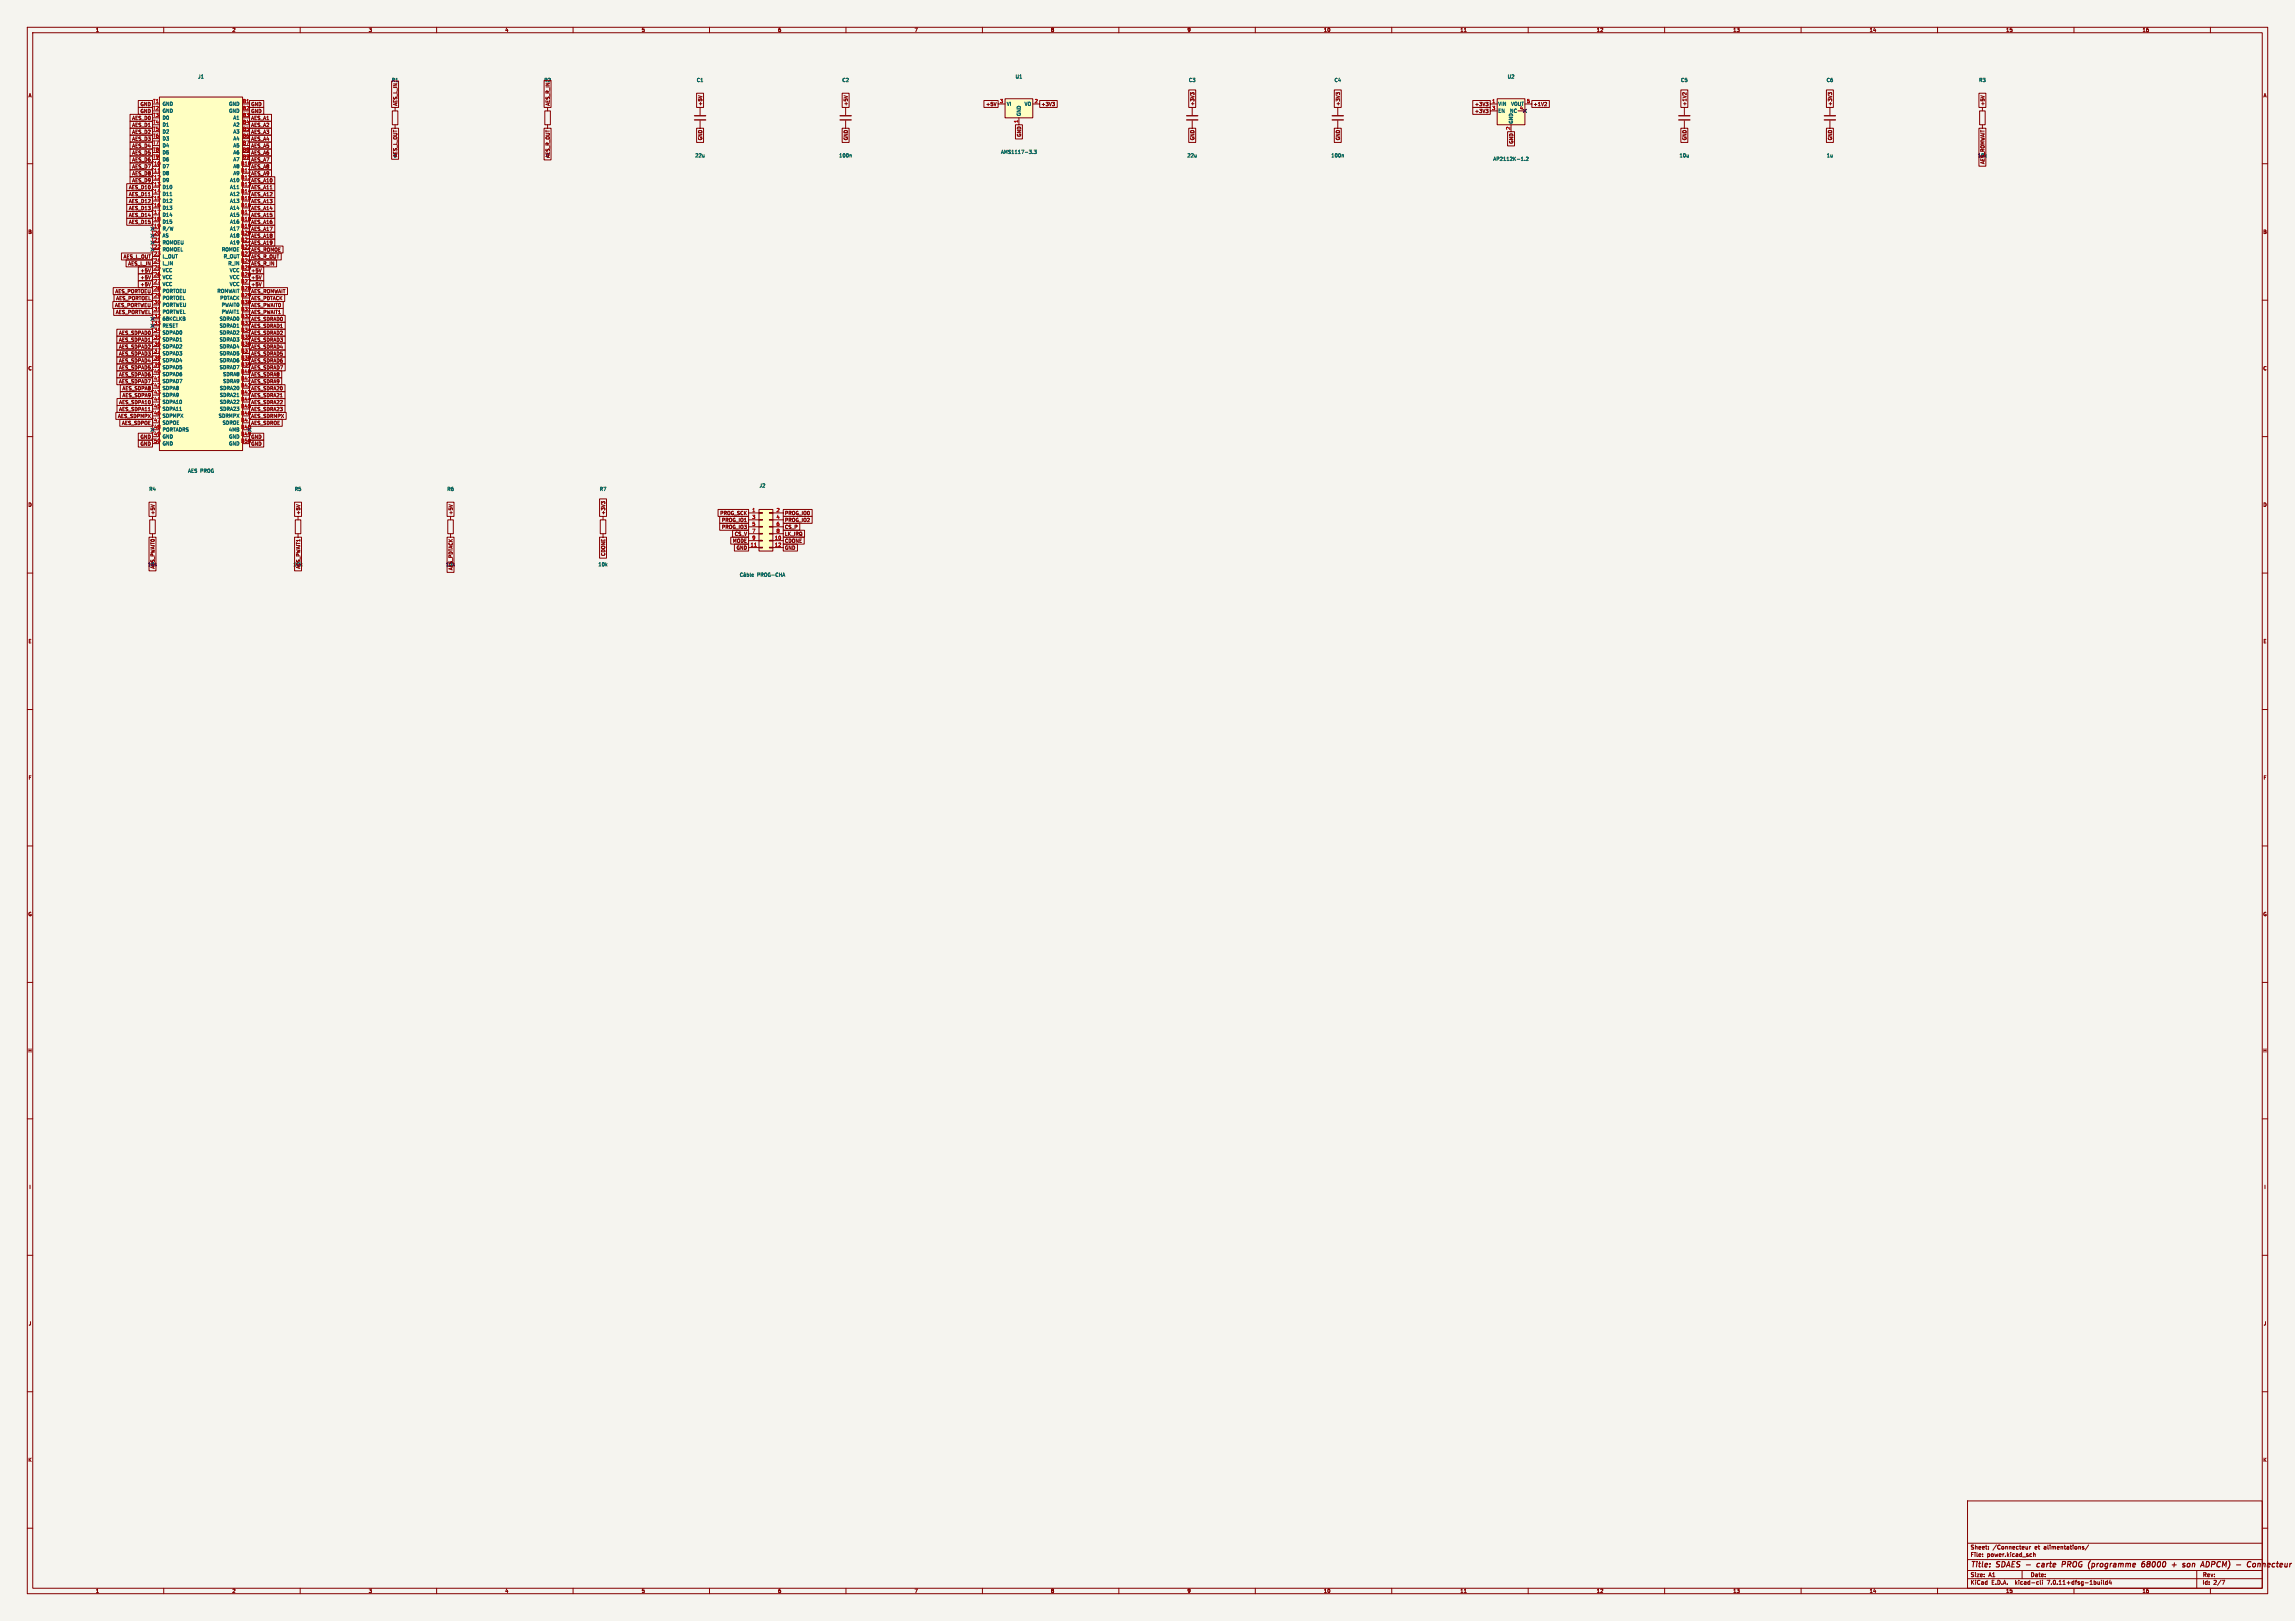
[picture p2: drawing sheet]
<svg xmlns="http://www.w3.org/2000/svg" width="841mm" height="594mm" viewBox="0 0 841 594" stroke-linecap="round" stroke-linejoin="round" font-family="sans-serif">
<defs><g id="words">
<g font-size="2.8" fill="#840000">
<text x="722" y="574.9">Title:</text>
<text x="731.7" y="574.9">SDAES -</text>
<text x="748.1" y="574.9">carte</text>
<text x="758.1" y="574.9">PROG</text>
<text x="768.5" y="574.9">(programme</text>
<text x="788.9" y="574.9">68000</text>
<text x="800.7" y="574.9">+</text>
<text x="805.5" y="574.9">son</text>
<text x="813.1" y="574.9">ADPCM)</text>
<text x="826.8" y="574.9">-</text>
<text x="831.6" y="574.9">Connect</text>
</g>
<g font-size="2.1" fill="#840000">
<text x="722" y="568">Sheet:</text>
<text x="730.2" y="568">/Connecteur</text>
<text x="745.7" y="568">et</text>
<text x="749.1" y="568">alimentations/</text>
<text x="722" y="570.7">File:</text>
<text x="728.1" y="570.7">power.kicad_sch</text>
<text x="722" y="580.9">KiCad</text>
<text x="722" y="578.1">Size:</text>
<text x="728.7" y="578.1">A1</text>
<text x="729.7" y="580.9">E.D.A.</text>
<text x="738.6" y="580.9">kicad-cli</text>
<text x="744" y="578.1">Date:</text>
<text x="750.5" y="580.9">7.0.11+dfsg-1build4</text>
<text x="807" y="578.3">Rev:</text>
<text x="807" y="580.9">Id:</text>
<text x="811.1" y="580.9">2/7</text>
</g>
<g font-size="1.8" fill="#840000">
<text x="35" y="11.9">1</text>
<text x="85" y="11.9">2</text>
<text x="135" y="11.9">3</text>
<text x="185" y="11.9">4</text>
<text x="235" y="11.9">5</text>
<text x="285" y="11.9">6</text>
<text x="335" y="11.9">7</text>
<text x="385" y="11.9">8</text>
<text x="435" y="11.9">9</text>
<text x="485" y="11.9">10</text>
<text x="535" y="11.9">11</text>
<text x="585" y="11.9">12</text>
<text x="635" y="11.9">13</text>
<text x="685" y="11.9">14</text>
<text x="735" y="11.9">15</text>
<text x="785" y="11.9">16</text>
<text x="10.3" y="35.9">A</text>
<text x="143.4" y="30.2">R1</text>
<text x="199.3" y="30.2">R2</text>
<text x="829.3" y="35.9">A</text>
<text x="51.3" y="39.1">GND</text>
<text x="51.3" y="41.6">GND</text>
<text x="91.9" y="39.1">GND</text>
<text x="91.9" y="41.6">GND</text>
<text x="145.7" y="38.9" transform="rotate(-90 145.7 38.9)">AES_L_IN</text>
<text x="201.6" y="38.9" transform="rotate(-90 201.6 38.9)">AES_R_IN</text>
<text x="257.5" y="38.9" transform="rotate(-90 257.5 38.9)">+5V</text>
<text x="310.8" y="38.9" transform="rotate(-90 310.8 38.9)">+5V</text>
<text x="361.2" y="39.1">+5V</text>
<text x="381.5" y="39.1">+3V3</text>
<text x="437.8" y="38.9" transform="rotate(-90 437.8 38.9)">+3V3</text>
<text x="491.2" y="38.9" transform="rotate(-90 491.2 38.9)">+3V3</text>
<text x="540.3" y="39.1">+3V3</text>
<text x="540.3" y="41.6">+3V3</text>
<text x="561.8" y="39.1">+1V2</text>
<text x="618.2" y="38.9" transform="rotate(-90 618.2 38.9)">+1V2</text>
<text x="671.5" y="38.9" transform="rotate(-90 671.5 38.9)">+3V3</text>
<text x="727.4" y="38.9" transform="rotate(-90 727.4 38.9)">+5V</text>
<text x="48.3" y="46.7">AES_D1</text>
<text x="48.3" y="44.1">AES_D0</text>
<text x="91.9" y="44.1">AES_A1</text>
<text x="91.9" y="46.7">AES_A2</text>
<text x="48.3" y="49.2">AES_D2</text>
<text x="48.3" y="51.8">AES_D3</text>
<text x="91.9" y="51.8">AES_A4</text>
<text x="91.9" y="49.2">AES_A3</text>
<text x="257.5" y="51.5" transform="rotate(-90 257.5 51.5)">GND</text>
<text x="310.8" y="51.5" transform="rotate(-90 310.8 51.5)">GND</text>
<text x="374.3" y="50.3" transform="rotate(-90 374.3 50.3)">GND</text>
<text x="437.8" y="51.5" transform="rotate(-90 437.8 51.5)">GND</text>
<text x="491.2" y="51.5" transform="rotate(-90 491.2 51.5)">GND</text>
<text x="554.7" y="52.8" transform="rotate(-90 554.7 52.8)">GND</text>
<text x="618.2" y="51.5" transform="rotate(-90 618.2 51.5)">GND</text>
<text x="671.5" y="51.5" transform="rotate(-90 671.5 51.5)">GND</text>
<text x="48.3" y="54.3">AES_D4</text>
<text x="48.3" y="56.8">AES_D5</text>
<text x="48.3" y="59.4">AES_D6</text>
<text x="91.9" y="59.4">AES_A7</text>
<text x="91.9" y="56.8">AES_A6</text>
<text x="91.9" y="54.3">AES_A5</text>
<text x="144.1" y="57.9">0</text>
<text x="145.7" y="57.7" transform="rotate(-90 145.7 57.7)">AES_L_OUT</text>
<text x="200" y="57.9">0</text>
<text x="201.6" y="57.9" transform="rotate(-90 201.6 57.9)">AES_R_OUT</text>
<text x="724.6" y="57.9">10k</text>
<text x="48.3" y="64.5">AES_D8</text>
<text x="48.3" y="61.9">AES_D7</text>
<text x="55.4" y="60.7">T10</text>
<text x="55.4" y="63.2">T11</text>
<text x="55.4" y="65.8">T12</text>
<text x="91.9" y="61.9">AES_A8</text>
<text x="91.9" y="64.5">AES_A9</text>
<text x="727.4" y="60.2" transform="rotate(-90 727.4 60.2)">AES_ROMWAIT</text>
<text x="47.1" y="69.5">AES_D10</text>
<text x="48.3" y="67">AES_D9</text>
<text x="55.4" y="68.3">T13</text>
<text x="55.4" y="70.9">T14</text>
<text x="91.9" y="67">AES_A10</text>
<text x="91.9" y="69.5">AES_A11</text>
<text x="47.1" y="72.1">AES_D11</text>
<text x="47.1" y="74.6">AES_D12</text>
<text x="47.1" y="77.2">AES_D13</text>
<text x="55.4" y="73.4">T15</text>
<text x="55.4" y="75.9">T16</text>
<text x="91.9" y="72.1">AES_A12</text>
<text x="91.9" y="74.6">AES_A13</text>
<text x="91.9" y="77.2">AES_A14</text>
<text x="47.1" y="79.7">AES_D14</text>
<text x="47.1" y="82.2">AES_D15</text>
<text x="55.4" y="78.5">T17</text>
<text x="55.4" y="81">T18</text>
<text x="55.4" y="83.6">T19</text>
<text x="91.9" y="79.7">AES_A15</text>
<text x="91.9" y="82.2">AES_A16</text>
<text x="10.3" y="85.9">B</text>
<text x="91.9" y="89.9">AES_A19</text>
<text x="91.9" y="84.8">AES_A17</text>
<text x="91.9" y="87.3">AES_A18</text>
<text x="829.2" y="85.9">B</text>
<text x="45.2" y="94.9">AES_L_OUT</text>
<text x="91.9" y="94.9">AES_R_OUT</text>
<text x="91.9" y="92.4">AES_ROMOE</text>
<text x="46.9" y="97.5">AES_L_IN</text>
<text x="51.3" y="100">+5V</text>
<text x="91.9" y="100">+5V</text>
<text x="91.9" y="97.5">AES_R_IN</text>
<text x="42.1" y="107.6">AES_PORTOEU</text>
<text x="51.3" y="102.6">+5V</text>
<text x="51.3" y="105.1">+5V</text>
<text x="91.9" y="107.6">AES_ROMWAIT</text>
<text x="91.9" y="105.1">+5V</text>
<text x="91.9" y="102.6">+5V</text>
<text x="42" y="112.7">AES_PORTWEU</text>
<text x="42.4" y="110.2">AES_PORTOEL</text>
<text x="55.4" y="109">T29</text>
<text x="91.9" y="112.7">AES_PWAIT0</text>
<text x="91.9" y="110.2">AES_PDTACK</text>
<text x="42.3" y="115.3">AES_PORTWEL</text>
<text x="55.4" y="114">T31</text>
<text x="91.9" y="115.3">AES_PWAIT1</text>
<text x="91.9" y="117.8">AES_SDRAD0</text>
<text x="43.5" y="122.9">AES_SDPAD0</text>
<text x="43.5" y="125.4">AES_SDPAD1</text>
<text x="55.4" y="121.7">T34</text>
<text x="55.4" y="124.2">T35</text>
<text x="91.9" y="120.3">AES_SDRAD1</text>
<text x="91.9" y="122.9">AES_SDRAD2</text>
<text x="91.9" y="125.4">AES_SDRAD3</text>
<text x="43.5" y="128">AES_SDPAD2</text>
<text x="43.5" y="130.5">AES_SDPAD3</text>
<text x="55.4" y="126.7">T36</text>
<text x="55.4" y="129.3">T37</text>
<text x="55.4" y="131.8">T38</text>
<text x="91.9" y="128">AES_SDRAD4</text>
<text x="91.9" y="130.5">AES_SDRAD5</text>
<text x="10.3" y="135.9">C</text>
<text x="43.5" y="133">AES_SDPAD4</text>
<text x="43.5" y="135.6">AES_SDPAD5</text>
<text x="55.4" y="134.4">T39</text>
<text x="55.4" y="136.9">T40</text>
<text x="91.9" y="133">AES_SDRAD6</text>
<text x="91.9" y="135.6">AES_SDRAD7</text>
<text x="829.2" y="135.9">C</text>
<text x="43.5" y="140.7">AES_SDPAD7</text>
<text x="43.5" y="138.1">AES_SDPAD6</text>
<text x="44.7" y="143.2">AES_SDPA8</text>
<text x="55.4" y="139.4">T41</text>
<text x="55.4" y="142">T42</text>
<text x="91.9" y="138.1">AES_SDRA8</text>
<text x="91.9" y="140.7">AES_SDRA9</text>
<text x="91.9" y="143.2">AES_SDRA20</text>
<text x="43.5" y="148.3">AES_SDPA10</text>
<text x="44.7" y="145.7">AES_SDPA9</text>
<text x="55.4" y="144.5">T43</text>
<text x="55.4" y="147.1">T44</text>
<text x="55.4" y="149.6">T45</text>
<text x="91.9" y="148.3">AES_SDRA22</text>
<text x="91.9" y="145.7">AES_SDRA21</text>
<text x="43.1" y="153.4">AES_SDPMPX</text>
<text x="43.5" y="150.8">AES_SDPA11</text>
<text x="44.6" y="155.9">AES_SDPOE</text>
<text x="91.9" y="150.8">AES_SDRA23</text>
<text x="91.9" y="153.4">AES_SDRMPX</text>
<text x="91.9" y="155.9">AES_SDROE</text>
<text x="51.3" y="161">GND</text>
<text x="55.4" y="159.8">T49</text>
<text x="91.9" y="161">GND</text>
<text x="51.3" y="163.5">GND</text>
<text x="55.4" y="162.3">T50</text>
<text x="91.9" y="163.5">GND</text>
<text x="10.3" y="185.9">D</text>
<text x="829.2" y="185.9">D</text>
<text x="56.8" y="188.8" transform="rotate(-90 56.8 188.8)">+5V</text>
<text x="110.2" y="188.8" transform="rotate(-90 110.2 188.8)">+5V</text>
<text x="166.1" y="188.8" transform="rotate(-90 166.1 188.8)">+5V</text>
<text x="221.9" y="188.8" transform="rotate(-90 221.9 188.8)">+3V3</text>
<text x="263.8" y="188.9">PROG_SCK</text>
<text x="264.4" y="191.5">PROG_IO1</text>
<text x="287.5" y="188.9">PROG_IO0</text>
<text x="287.5" y="191.5">PROG_IO2</text>
<text x="264.4" y="194">PROG_IO3</text>
<text x="269.1" y="196.5">CS_V</text>
<text x="287.5" y="196.5">LK_IRQ</text>
<text x="287.5" y="194">CS_P</text>
<text x="221.9" y="203.9" transform="rotate(-90 221.9 203.9)">CDONE</text>
<text x="268.4" y="199.1">MODE</text>
<text x="269.8" y="201.6">GND</text>
<text x="287.5" y="199.1">CDONE</text>
<text x="287.5" y="201.6">GND</text>
<text x="54.1" y="207.7">10k</text>
<text x="56.8" y="208.5" transform="rotate(-90 56.8 208.5)">AES_PWAIT0</text>
<text x="107.4" y="207.7">10k</text>
<text x="110.2" y="208.5" transform="rotate(-90 110.2 208.5)">AES_PWAIT1</text>
<text x="163.3" y="207.7">10k</text>
<text x="166.1" y="209.1" transform="rotate(-90 166.1 209.1)">AES_PDTACK</text>
<text x="10.3" y="235.9">E</text>
<text x="829.3" y="235.9">E</text>
<text x="10.3" y="285.9">F</text>
<text x="829.3" y="285.9">F</text>
<text x="10.3" y="335.9">G</text>
<text x="829.2" y="335.9">G</text>
<text x="10.2" y="385.9">H</text>
<text x="829.2" y="385.9">H</text>
<text x="10.6" y="435.9">I</text>
<text x="829.6" y="435.9">I</text>
<text x="10.4" y="485.9">J</text>
<text x="829.4" y="485.9">J</text>
<text x="10.3" y="535.9">K</text>
<text x="829.2" y="535.9">K</text>
<text x="35" y="583.9">1</text>
<text x="85" y="583.9">2</text>
<text x="135" y="583.9">3</text>
<text x="185" y="583.9">4</text>
<text x="235" y="583.9">5</text>
<text x="285" y="583.9">6</text>
<text x="335" y="583.9">7</text>
<text x="385" y="583.9">8</text>
<text x="435" y="583.9">9</text>
<text x="485" y="583.9">10</text>
<text x="535" y="583.9">11</text>
<text x="585" y="583.9">12</text>
<text x="635" y="583.9">13</text>
<text x="685" y="583.9">14</text>
<text x="735" y="583.9">15</text>
<text x="785" y="583.9">16</text>
</g>
<g font-size="1.8" fill="#006464">
<text x="72.5" y="29">J1</text>
<text x="372" y="29">U1</text>
<text x="552.3" y="29">U2</text>
<text x="255.2" y="30.2">C1</text>
<text x="308.5" y="30.2">C2</text>
<text x="435.5" y="30.2">C3</text>
<text x="488.9" y="30.2">C4</text>
<text x="615.9" y="30.2">C5</text>
<text x="669.2" y="30.2">C6</text>
<text x="725.1" y="30.2">R3</text>
<text x="59.4" y="39">GND</text>
<text x="59.4" y="41.5">GND</text>
<text x="83.8" y="39">GND</text>
<text x="83.8" y="41.5">GND</text>
<text x="368.8" y="39">VI</text>
<text x="375.3" y="39">VO</text>
<text x="548.9" y="39">VIN</text>
<text x="548.9" y="41.5">EN</text>
<text x="553.2" y="41.5">NC</text>
<text x="553.6" y="39">VOUT</text>
<text x="556.8" y="40.4">4</text>
<text x="59.4" y="44">D0</text>
<text x="59.4" y="46.6">D1</text>
<text x="85.4" y="44">A1</text>
<text x="85.4" y="46.6">A2</text>
<text x="374.2" y="42.7" transform="rotate(-90 374.2 42.7)">GND</text>
<text x="554.6" y="45.5" transform="rotate(-90 554.6 45.5)">GND</text>
<text x="59.4" y="49.1">D2</text>
<text x="59.4" y="51.7">D3</text>
<text x="85.4" y="49.1">A3</text>
<text x="85.4" y="51.7">A4</text>
<text x="59.4" y="54.2">D4</text>
<text x="59.4" y="56.7">D5</text>
<text x="59.4" y="59.3">D6</text>
<text x="85.4" y="54.2">A5</text>
<text x="85.4" y="56.7">A6</text>
<text x="85.4" y="59.3">A7</text>
<text x="254.7" y="57.9">22u</text>
<text x="307.4" y="57.9">100n</text>
<text x="366.7" y="56.6">AMS1117-3.3</text>
<text x="435" y="57.9">22u</text>
<text x="487.7" y="57.9">100n</text>
<text x="547.1" y="59.1">AP2112K-1.2</text>
<text x="615.3" y="57.9">10u</text>
<text x="669.3" y="57.9">1u</text>
<text x="59.4" y="61.8">D7</text>
<text x="59.4" y="64.4">D8</text>
<text x="85.4" y="61.8">A8</text>
<text x="85.4" y="64.4">A9</text>
<text x="59.4" y="66.9">D9</text>
<text x="59.4" y="69.4">D10</text>
<text x="59.4" y="72">D11</text>
<text x="84.2" y="66.9">A10</text>
<text x="84.2" y="69.4">A11</text>
<text x="84.2" y="72">A12</text>
<text x="59.4" y="74.5">D12</text>
<text x="59.4" y="77.1">D13</text>
<text x="84.2" y="74.5">A13</text>
<text x="84.2" y="77.1">A14</text>
<text x="59.4" y="79.6">D14</text>
<text x="59.4" y="82.1">D15</text>
<text x="84.2" y="79.6">A15</text>
<text x="84.2" y="82.1">A16</text>
<text x="59.4" y="84.7">R/W</text>
<text x="59.4" y="87.2">AS</text>
<text x="59.4" y="89.8">ROMOEU</text>
<text x="84.2" y="84.7">A17</text>
<text x="84.2" y="87.2">A18</text>
<text x="84.2" y="89.8">A19</text>
<text x="59.4" y="92.3">ROMOEL</text>
<text x="59.4" y="94.8">L_OUT</text>
<text x="81.1" y="92.3">ROMOE</text>
<text x="81.8" y="94.8">R_OUT</text>
<text x="59.4" y="97.4">L_IN</text>
<text x="59.4" y="99.9">VCC</text>
<text x="83.5" y="97.4">R_IN</text>
<text x="84.1" y="99.9">VCC</text>
<text x="59.4" y="102.5">VCC</text>
<text x="59.4" y="105">VCC</text>
<text x="59.4" y="107.5">PORTOEU</text>
<text x="79.5" y="107.5">ROMWAIT</text>
<text x="84.1" y="102.5">VCC</text>
<text x="84.1" y="105">VCC</text>
<text x="59.4" y="110.1">PORTOEL</text>
<text x="59.4" y="112.6">PORTWEU</text>
<text x="80.5" y="110.1">PDTACK</text>
<text x="81.1" y="112.6">PWAIT0</text>
<text x="59.4" y="115.2">PORTWEL</text>
<text x="59.4" y="117.7">68KCLKB</text>
<text x="80.4" y="117.7">SDRAD0</text>
<text x="81.1" y="115.2">PWAIT1</text>
<text x="59.4" y="120.2">RESET</text>
<text x="59.4" y="122.8">SDPAD0</text>
<text x="59.4" y="125.3">SDPAD1</text>
<text x="80.4" y="120.2">SDRAD1</text>
<text x="80.4" y="122.8">SDRAD2</text>
<text x="80.4" y="125.3">SDRAD3</text>
<text x="59.4" y="127.9">SDPAD2</text>
<text x="59.4" y="130.4">SDPAD3</text>
<text x="80.4" y="127.9">SDRAD4</text>
<text x="80.4" y="130.4">SDRAD5</text>
<text x="59.4" y="132.9">SDPAD4</text>
<text x="59.4" y="135.5">SDPAD5</text>
<text x="80.4" y="132.9">SDRAD6</text>
<text x="80.4" y="135.5">SDRAD7</text>
<text x="59.4" y="138">SDPAD6</text>
<text x="59.4" y="140.6">SDPAD7</text>
<text x="59.4" y="143.1">SDPA8</text>
<text x="80.4" y="143.1">SDRA20</text>
<text x="81.6" y="138">SDRA8</text>
<text x="81.6" y="140.6">SDRA9</text>
<text x="59.4" y="145.6">SDPA9</text>
<text x="59.4" y="148.2">SDPA10</text>
<text x="80.4" y="145.6">SDRA21</text>
<text x="80.4" y="148.2">SDRA22</text>
<text x="59.4" y="150.7">SDPA11</text>
<text x="59.4" y="153.3">SDPMPX</text>
<text x="59.4" y="155.8">SDPOE</text>
<text x="80" y="153.3">SDRMPX</text>
<text x="80.4" y="150.7">SDRA23</text>
<text x="81.5" y="155.8">SDROE</text>
<text x="59.4" y="158.3">PORTADRS</text>
<text x="59.4" y="160.9">GND</text>
<text x="83.7" y="158.3">4MB</text>
<text x="83.8" y="160.9">GND</text>
<text x="59.4" y="163.4">GND</text>
<text x="83.8" y="163.4">GND</text>
<text x="68.8" y="173.4">AES PROG</text>
<text x="278.2" y="178.8">J2</text>
<text x="54.5" y="180.1">R4</text>
<text x="107.9" y="180.1">R5</text>
<text x="163.8" y="180.1">R6</text>
<text x="219.6" y="180.1">R7</text>
<text x="219.2" y="207.7">10k</text>
<text x="277.4" y="211.5">PROG-CHA</text>
</g>
<g font-size="1.8" fill="#a90000">
<text x="56" y="37.8">T1</text>
<text x="56" y="40.4">T2</text>
<text x="88.8" y="37.8">B1</text>
<text x="88.8" y="40.4">B2</text>
<text x="366.3" y="37.8">3</text>
<text x="379" y="37.8">2</text>
<text x="546.7" y="37.8">1</text>
<text x="546.7" y="40.4">3</text>
<text x="559.4" y="37.8">5</text>
<text x="56" y="42.9">T3</text>
<text x="56" y="45.5">T4</text>
<text x="88.8" y="42.9">B3</text>
<text x="88.8" y="45.5">B4</text>
<text x="373.1" y="45.2" transform="rotate(-90 373.1 45.2)">1</text>
<text x="553.5" y="47.7" transform="rotate(-90 553.5 47.7)">2</text>
<text x="56" y="48">T5</text>
<text x="56" y="50.5">T6</text>
<text x="56" y="53.1">T7</text>
<text x="88.8" y="48">B5</text>
<text x="88.8" y="50.5">B6</text>
<text x="88.8" y="53.1">B7</text>
<text x="56" y="55.6">T8</text>
<text x="56" y="58.2">T9</text>
<text x="88.8" y="55.6">B8</text>
<text x="88.8" y="58.2">B9</text>
<text x="88.2" y="60.7">B10</text>
<text x="88.2" y="63.2">B11</text>
<text x="88.2" y="65.8">B12</text>
<text x="88.2" y="68.3">B13</text>
<text x="88.2" y="70.9">B14</text>
<text x="88.2" y="73.4">B15</text>
<text x="88.2" y="75.9">B16</text>
<text x="88.2" y="78.5">B17</text>
<text x="88.2" y="81">B18</text>
<text x="88.2" y="83.6">B19</text>
<text x="55.4" y="86.1">T20</text>
<text x="55.4" y="88.6">T21</text>
<text x="88.2" y="86.1">B20</text>
<text x="88.2" y="88.6">B21</text>
<text x="55.4" y="91.2">T22</text>
<text x="55.4" y="93.7">T23</text>
<text x="88.2" y="91.2">B22</text>
<text x="88.2" y="93.7">B23</text>
<text x="55.4" y="96.3">T24</text>
<text x="55.4" y="98.8">T25</text>
<text x="55.4" y="101.3">T26</text>
<text x="88.2" y="96.3">B24</text>
<text x="88.2" y="98.8">B25</text>
<text x="88.2" y="101.3">B26</text>
<text x="55.4" y="103.9">T27</text>
<text x="55.4" y="106.4">T28</text>
<text x="88.2" y="103.9">B27</text>
<text x="88.2" y="106.4">B28</text>
<text x="55.4" y="111.5">T30</text>
<text x="88.2" y="109">B29</text>
<text x="88.2" y="111.5">B30</text>
<text x="55.4" y="116.6">T32</text>
<text x="55.4" y="119.1">T33</text>
<text x="88.2" y="114">B31</text>
<text x="88.2" y="116.6">B32</text>
<text x="88.2" y="119.1">B33</text>
<text x="88.2" y="121.7">B34</text>
<text x="88.2" y="124.2">B35</text>
<text x="88.2" y="126.7">B36</text>
<text x="88.2" y="129.3">B37</text>
<text x="88.2" y="131.8">B38</text>
<text x="88.2" y="134.4">B39</text>
<text x="88.2" y="136.9">B40</text>
<text x="88.2" y="139.4">B41</text>
<text x="88.2" y="142">B42</text>
<text x="88.2" y="144.5">B43</text>
<text x="88.2" y="147.1">B44</text>
<text x="88.2" y="149.6">B45</text>
<text x="55.4" y="152.1">T46</text>
<text x="55.4" y="154.7">T47</text>
<text x="88.2" y="152.1">B46</text>
<text x="88.2" y="154.7">B47</text>
<text x="55.4" y="157.2">T48</text>
<text x="88.2" y="157.2">B48</text>
<text x="88.2" y="159.8">B49</text>
<text x="88.2" y="162.3">B50</text>
<text x="275.5" y="187.7">1</text>
<text x="275.5" y="190.2">3</text>
<text x="284.4" y="187.7">2</text>
<text x="284.4" y="190.2">4</text>
<text x="275.5" y="192.8">5</text>
<text x="275.5" y="195.3">7</text>
<text x="275.5" y="197.9">9</text>
<text x="283.8" y="197.9">10</text>
<text x="284.4" y="192.8">6</text>
<text x="284.4" y="195.3">8</text>
<text x="274.9" y="200.4">11</text>
<text x="283.8" y="200.4">12</text>
</g>
</g></defs>
<path d="M0 0h841v594h-841z" fill="#f5f4ef" stroke="#f5f4ef" stroke-width=".37"/>
<g fill="none" stroke="#840000" stroke-width=".37">
<path d="M10 10h821v574h-821zM12 12h817v570h-817zM60 10v2M110 10v2M160 10v2M210 10v2M260 10v2M310 10v2M360 10v2M410 10v2M460 10v2M510 10v2"/>
<path d="M536.6 11.6h.7M560 10v2M610 10v2M660 10v2M710 10v2M760 10v2M810 10v2M50.7 36.8h5.2v2.6h-5.2zM50.7 39.4h5.2v2.5h-5.2zM55.9 38.1h2.5M58.4 35.6h30.5v129.5h-30.5zM88.9 38.1h2.5"/>
<path d="M91.4 36.8h5.2v2.6h-5.2zM91.4 39.4h5.2v2.5h-5.2zM143.5 29.7h2.6v9.7h-2.6zM144.8 39.4v1.2M199.4 29.4h2.5v10h-2.5zM200.7 39.4v1.2M255.3 34.2h2.5v5.2h-2.5zM255.9 35l1.3 .5M256.5 39.4v2.8M308.6 34.2h2.5v5.2h-2.5zM309.3 35l1.3 .5M309.9 39.4v2.8"/>
<path d="M360.6 36.8h5.2v2.6h-5.2zM365.1 37.5l-.5 1.3M365.8 38.1h2.5M368.3 36.2h10.2v7h-10.2zM378.5 38.1h2.5M381 36.8h6.4v2.6h-6.4zM385.6 37.5h.8l-.4 .5M386.2 38l.2 .2-.2 .6M435.6 33h2.5v6.4h-2.5zM436.8 34.4l-.5-.4v.7M436.8 34.2l.2-.2 .6 .2M436.9 39.4v2.8"/>
<path d="M488.9 33h2.6v6.4h-2.6zM490.1 34.2l.2-.2 .6 .2M490.1 34.4l-.5-.4v.7M490.2 39.4v2.8M539.7 36.8h6.4v2.6h-6.4zM539.7 39.4h6.4v2.5h-6.4zM544.5 37.5h.8l-.4 .5M545 38l.3 .2-.3 .6M546.1 38.1h2.5M548.6 36.2h10.2v9.5h-10.2zM558.8 38.1h2.5M561.3 36.8h6.5v2.6h-6.5z"/>
<path d="M566.5 37.5l.2 .5-.7 .8h.8M615.9 33h2.6v6.4h-2.6zM617.2 39.4v2.8M617.9 34v.7l-.7-.7-.6 .2M669.3 33h2.5v6.4h-2.5zM670.4 34.2l.3-.2 .5 .2M670.4 34.4l-.4-.4v.7M670.6 39.4v2.8M725.2 34.2h2.5v5.2h-2.5zM725.8 35l1.3 .5M726.4 39.4v1.2M10 60h2"/>
<path d="M47.7 44.4h8.2v2.6h-8.2zM47.7 47h8.2v2.5h-8.2zM47.7 52.1h8.2v2.5h-8.2zM47.7 54.6h8.2v2.5h-8.2zM47.7 41.9h8.2v2.5h-8.2zM47.7 57.1h8.2v2.6h-8.2zM47.7 59.7h8.2v2.5h-8.2zM47.7 49.5h8.2v2.6h-8.2zM91.4 57.1h8.1v2.6h-8.1zM91.4 49.5h8.1v2.6h-8.1zM91.4 59.7h8.1v2.5h-8.1zM91.4 54.6h8.1v2.5h-8.1z"/>
<path d="M91.4 41.9h8.1v2.5h-8.1zM91.4 44.4h8.1v2.6h-8.1zM91.4 47h8.1v2.5h-8.1zM91.4 52.1h8.1v2.5h-8.1zM143.5 47h2.6v11.4h-2.6zM143.8 40.6h2v5.1h-2zM144.8 45.7v1.3M199.4 47h2.5v11.6h-2.5zM199.6 40.6h2.1v5.1h-2.1zM200.7 45.7v1.3M255.3 47h2.5v5.2h-2.5zM256.5 44.2v2.8"/>
<path d="M308.6 47h2.5v5.2h-2.5zM309.9 44.2v2.8M372.1 45.7h2.5v5.2h-2.5zM373.4 43.2v2.5M435.6 47h2.5v5.2h-2.5zM436.9 44.2v2.8M488.9 47h2.6v5.2h-2.6zM490.2 44.2v2.8M544.5 40h.8l-.4 .5M545 40.5l.2 .7M545.2 41.2l-.2 .1M545.2 41.2h.1"/>
<path d="M546.1 40.6h2.5M552.4 48.3h2.6v5.2h-2.6zM553.7 45.7v2.6M556.3 40.6h2.5M558.4 40.3l.8 .7M559.2 40.3l-.8 .7M615.9 47h2.6v5.2h-2.6zM617.2 44.2v2.8M669.3 47h2.5v5.2h-2.5zM670.6 44.2v2.8M725.2 47h2.5v13.9h-2.5zM725.4 40.6h2.1v5.1h-2.1z"/>
<path d="M726.4 45.7v1.3M829 60h2M46.4 67.3h9.5v2.5h-9.5zM46.4 69.8h9.5v2.6h-9.5zM46.4 72.4h9.5v2.5h-9.5zM46.4 74.9h9.5v2.6h-9.5zM46.4 77.5h9.5v2.5h-9.5zM47.7 62.2h8.2v2.6h-8.2zM47.7 64.8h8.2v2.5h-8.2zM91.4 62.2h8.1v2.6h-8.1zM91.4 64.8h9.3v2.5h-9.3zM91.4 67.3h9.3v2.5h-9.3z"/>
<path d="M91.4 69.8h9.3v2.6h-9.3zM91.4 72.4h9.3v2.5h-9.3zM91.4 74.9h9.3v2.6h-9.3zM91.4 77.5h9.3v2.5h-9.3zM44.5 92.7h11.4v2.5h-11.4zM46.2 95.2h9.7v2.6h-9.7zM46.4 80h9.5v2.5h-9.5zM50.7 97.8h5.2v2.5h-5.2zM55.2 98.5l-.4 1.2M91.4 97.8h5.2v2.5h-5.2zM91.4 95.2h10v2.6h-10zM91.4 92.7h11.7v2.5h-11.7z"/>
<path d="M91.4 90.2h12.3v2.5h-12.3zM91.4 87.6h9.3v2.6h-9.3zM91.4 80h9.3v2.5h-9.3zM91.4 82.5h9.3v2.6h-9.3zM91.4 85.1h9.3v2.5h-9.3zM95.8 98.5l-.5 1.2M10 110h2M41.4 110.5h14.5v2.5h-14.5zM41.5 105.4h14.4v2.5h-14.4zM41.7 113h14.2v2.6h-14.2zM41.8 107.9h14.1v2.6h-14.1zM50.7 100.3h5.2v2.6h-5.2z"/>
<path d="M50.7 102.9h5.2v2.5h-5.2zM55.2 101l-.4 1.3M55.2 103.5l-.4 1.3M91.4 110.5h12.4v2.5h-12.4zM91.4 107.9h12.9v2.6h-12.9zM91.4 105.4h14v2.5h-14zM91.4 113h12.4v2.6h-12.4zM91.4 102.9h5.2v2.5h-5.2zM91.4 115.6h13.1v2.5h-13.1zM91.4 100.3h5.2v2.6h-5.2zM91.4 118.1h13.1v2.5h-13.1zM95.8 103.5l-.5 1.3"/>
<path d="M95.8 101l-.5 1.3M829 110h2M42.8 138.4h13.1v2.6h-13.1zM42.8 120.6h13.1v2.6h-13.1zM42.8 123.2h13.1v2.5h-13.1zM42.8 125.7h13.1v2.6h-13.1zM42.8 128.3h13.1v2.5h-13.1zM42.8 130.8h13.1v2.5h-13.1zM42.8 133.3h13.1v2.6h-13.1zM42.8 135.9h13.1v2.5h-13.1zM91.4 120.6h13.1v2.6h-13.1zM91.4 125.7h13.1v2.6h-13.1z"/>
<path d="M91.4 128.3h13.1v2.5h-13.1zM91.4 130.8h13.1v2.5h-13.1zM91.4 133.3h13.1v2.6h-13.1zM91.4 135.9h11.8v2.5h-11.8zM91.4 138.4h11.8v2.6h-11.8zM91.4 123.2h13.1v2.5h-13.1zM10 160h2M42.5 151.1h13.4v2.6h-13.4zM42.9 146h13v2.6h-13zM42.9 148.6h13v2.5h-13zM43.9 153.7h12v2.5h-12zM44.1 141h11.8v2.5h-11.8z"/>
<path d="M44.1 143.5h11.8v2.5h-11.8zM50.7 158.7h5.2v2.6h-5.2zM91.4 146h13v2.6h-13zM91.4 141h13v2.5h-13zM91.4 143.5h13v2.5h-13zM91.4 148.6h13v2.5h-13zM91.4 151.1h13.5v2.6h-13.5zM91.4 153.7h12v2.5h-12zM91.4 158.7h5.2v2.6h-5.2zM829 160h2M50.7 161.3h5.2v2.5h-5.2zM91.4 161.3h5.2v2.5h-5.2z"/>
<path d="M54.6 184h2.6v5.2h-2.6zM54.6 196.8h2.6v12.4h-2.6zM54.9 190.5h2v5.1h-2zM55.3 184.9l1.3 .4M55.9 189.2v1.3M55.9 195.6v1.2M107.9 196.8h2.6v12.4h-2.6zM107.9 184h2.6v5.2h-2.6zM108.2 190.5h2v5.1h-2zM108.6 184.9l1.3 .4M109.2 189.2v1.3M109.2 195.6v1.2"/>
<path d="M163.8 196.8h2.6v12.9h-2.6zM163.8 184h2.6v5.2h-2.6zM164.1 190.5h2v5.1h-2zM164.5 184.9l1.3 .4M165.1 189.2v1.3M165.1 195.6v1.2M219.7 196.8h2.6v7.7h-2.6zM219.7 182.8h2.6v6.4h-2.6zM220 190.5h2v5.1h-2zM220.9 184.2l-.5-.4v.8M220.9 184.1l.2-.3 .6 .3M221 189.2v1.3"/>
<path d="M221 195.6v1.2M263.1 186.7h11.2v2.5h-11.2zM263.7 189.2h10.6v2.6h-10.6zM263.7 191.8h10.6v2.5h-10.6zM267.8 196.8h6.5v2.6h-6.5zM268.5 194.3h5.8v2.5h-5.8zM269.1 199.4h5.2v2.5h-5.2zM274.3 188h3.8M274.3 198.1h3.8M274.3 190.5h3.8M274.3 193h3.8M274.3 195.6h3.8"/>
<path d="M278.1 198h1.3v.2h-1.3zM278.1 195.5h1.3v.2h-1.3zM278.1 192.9h1.3v.3h-1.3zM278.1 190.4h1.3v.2h-1.3zM278.1 187.8h1.3v.3h-1.3zM278.1 186.7h5.1v15.2h-5.1zM281.9 198h1.3v.2h-1.3zM281.9 195.5h1.3v.2h-1.3zM281.9 192.9h1.3v.3h-1.3zM281.9 190.4h1.3v.2h-1.3zM281.9 187.8h1.3v.3h-1.3zM283.2 188h3.8"/>
<path d="M283.2 198.1h3.8M283.2 190.5h3.8M283.2 193h3.8M283.2 195.6h3.8M287 194.3h7.8v2.5h-7.8zM287 191.8h6.1v2.5h-6.1zM287 196.8h7.7v2.6h-7.7zM287 199.4h5.2v2.5h-5.2zM287 186.7h10.6v2.5h-10.6zM287 189.2h10.6v2.6h-10.6zM10 210h2M274.3 200.7h3.8"/>
<path d="M278.1 200.5h1.3v.3h-1.3zM281.9 200.5h1.3v.3h-1.3zM283.2 200.7h3.8M829 210h2M10 260h2M829 260h2M10 310h2M829 310h2M10 360h2M829 360h2M10 410h2M829 410h2"/>
<path d="M10 460h2M829 460h2M10 510h2M829 510h2M10 560h2M721 550h108v32h-108zM829 560h2M721 578.5h108M721 575.5h108M721 571.5h108M721 565.5h108M726.5 570.2h.1"/>
<path d="M726.5 570.2v.1M726.5 569.5v.1M728.7 567.5v.2M728.7 566.8v.1M741 575.5v3M742.4 566.7l.1 .9 .5-.1M743 566.7v1M743.7 566.7v1M744.1 569.4l.4 .1M744.2 566.7l-.5 .3M744.5 570.3l-.4 .1M745.2 569.5h.5l.1 .9"/>
<path d="M745.2 568.9v1.5M746.6 579.6l.4 .1M747.7 579.1l.2 1.5M748.5 579.1v.1M748.5 579.6v1M763.6 566.8l-.4-.1-.2 .3 .7 .4M763.7 567.5l-.7 .1M763.7 567.4v.1M765.4 566.1l-1.3 1.9M770.1 579.1v.1M770.1 579.6v1M770.8 579.1l.2 1.5"/>
<path d="M772.2 579.7l-.4-.1-.3 .3 .2 .6h.5M772.2 579.1v1.5M773.2 579l-.3 1.1h.9M773.6 579.6v1M805 575.5v6.5M814.2 579.1h1l-.6 1.5M60 582v2M110 582v2M160 582v2M210 582v2M260 582v2M310 582v2"/>
<path d="M360 582v2M410 582v2M460 582v2M510 582v2M536.6 583.6h.7M560 582v2M610 582v2M660 582v2M710 582v2M747 580.5l-.4 .1M760 582v2M810 582v2"/>
</g>
<g fill="none" stroke="#840000" stroke-width=".4">
<path d="M747.4 573l-.5-.1-.4 .4v.8h.8M755.8 572.2h.8l.3 .4-.2 .6-1 .1M767.3 572.9l.3 .4-.3 .8M785.5 572.2h.4M785.6 573l.4 .4-.2 .6M787.2 573.1l-.5 .3v.6a.65 .65 0 0 0 1 .1 .65 .65 0 0 0 0-.9l-.2-.1M787.2 573.1l-.4-.5 .8-.4 .4 .4-.5 .5M787.2 573.1h.3M799.8 574.1l.5 .1M800 573l-.1 .3 .2 .2M803.4 573.1l.8-.1v1.2M803.5 572.9l-.2 1.3"/>
<path d="M806.3 574.2l1-2 .4 2M809.5 572.5l-.9-.3-.3 2M811.4 573.2l.2-.8-1-.2-.3 2M826.4 573l-.5-.1-.4 .4v.7l.6 .2M827.5 572.9l-.2 1.3M827.5 573h.7M829.2 573.1l.8-.1v1.2M829.3 572.9l-.2 1.3M830.9 573.2v.9"/>
</g>
<path d="M254.5 43.9h4.1M254.5 42.4h4.1M307.8 43.9h4.1M307.8 42.4h4.1M434.8 43.9h4.1M434.8 42.4h4.1M488.2 43.9h4.1M488.2 42.4h4.1M615.2 43.9h4.1M615.2 42.4h4.1M668.5 43.9h4.1M668.5 42.4h4.1" fill="none" stroke="#840000" stroke-width=".51"/>
<g fill="#ffffc2" stroke="#ffffc2" stroke-width=".37">
<path d="M278.1 186.7h5.1v15.2h-5.1z"/>
<path d="M548.6 36.2h10.2v9.5h-10.2z"/>
<path d="M368.3 36.2h10.2v7h-10.2z"/>
<path d="M58.4 35.6h30.5v129.5h-30.5z"/>
</g>
<path d="M91 63.1h.8M91 88.5h.8M91 113.9h.8M91 139.3h.8M276.5 200.2h.7" fill="none" stroke="#a90000" stroke-width=".37"/>
<g fill="none" stroke="#006464" stroke-width=".37">
<path d="M311.8 56.7l.2 .9M378.5 56.2v.1M378.9 55h.8l-.4 .5 .3 .1M379.6 55.6h.1M379.7 55.6l-.1 .6h-.7M492.1 56.7l.2 .9M557.5 58.8h.7M558.7 58.7v.1M559.3 57.7l.5-.1 .2 .3-.8 .9h.8M62.3 71.7h.7M67.7 116.8v.6M67.7 116.3v.3"/>
<path d="M65.8 150.4h.8M272.1 210.1a.56 .56 0 0 0-.8 .5 .56 .56 0 0 0 .8 .5M272.6 210.5h.5l.1 .7M272.6 210.1h.5M273.2 210.7l-.6 .2 .1 .3h.5M273.8 211.2h.5M273.8 210.5h.5v.6M273.8 210v1.2M274.3 211.1v.1M274.9 210l.2 1.2M275.5 210.8l.6-.1v-.2l-.6 .1 .1 .6h.5M287.2 210l.4 1.2"/>
</g>
<g fill="none" stroke="#000084" stroke-width=".37">
<path d="M558.2 40l1.2 1.2M559.4 40l-1.2 1.2M55.3 88.3l1.2 1.2M55.3 83.2l1.2 1.2M55.3 85.7l1.2 1.3M55.3 90.8l1.2 1.2M56.5 88.3l-1.2 1.2M56.5 83.2l-1.2 1.2M56.5 85.7l-1.2 1.3M56.5 90.8l-1.2 1.2M55.3 116.2l1.2 1.2M55.3 118.8l1.2 1.2"/>
<path d="M56.5 116.2l-1.2 1.2M56.5 118.8l-1.2 1.2M55.3 156.9l1.2 1.2M56.5 156.9l-1.2 1.2M90.8 156.9l1.2 1.2M92 156.9l-1.2 1.2"/>
</g>
<use href="#words"/>
</svg>
